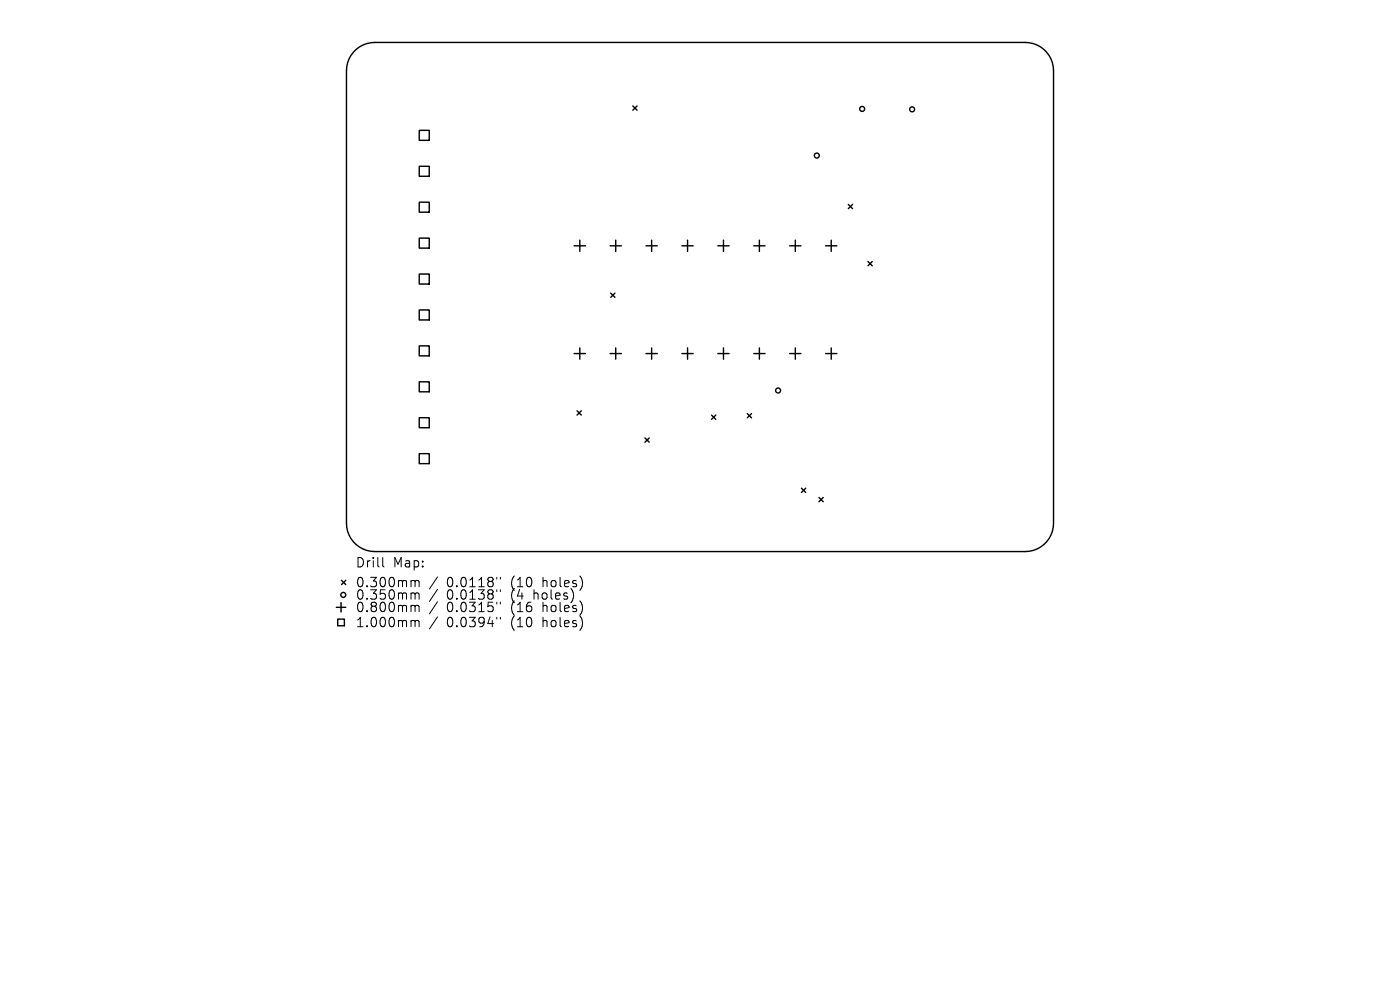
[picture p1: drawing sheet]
<svg xmlns="http://www.w3.org/2000/svg" width="297mm" height="210mm" viewBox="0 0 297 210" stroke-linecap="round" stroke-linejoin="round" font-family="sans-serif">
<defs><g id="words">
<g font-size="2.8">
<text x="75.4" y="120.7">Drill</text>
<text x="75.4" y="124.9">0.300mm</text>
<text x="83.4" y="120.7">Map:</text>
<text x="94.8" y="124.9">0.0118&quot;</text>
<text x="108.5" y="124.9">(10</text>
<text x="115.4" y="124.9">holes)</text>
<text x="75.4" y="127.5">0.350mm</text>
<text x="75.4" y="130.1">0.800mm</text>
<text x="94.8" y="127.5">0.0138&quot;</text>
<text x="94.8" y="130.1">0.0315&quot;</text>
<text x="108.5" y="127.5">(4</text>
<text x="108.5" y="130.1">(16</text>
<text x="113.5" y="127.5">holes)</text>
<text x="115.4" y="130.1">holes)</text>
<text x="75.4" y="133.3">1.000mm</text>
<text x="94.8" y="133.3">0.0394&quot;</text>
<text x="108.5" y="133.3">(10</text>
<text x="115.4" y="133.3">holes)</text>
</g>
</g></defs>
<g fill="none" stroke="#000" stroke-width=".3">
<path d="M75 11.1a6 6 0 0 1 4.5-2.1h138a6 6 0 0 1 6 6v96a6 6 0 0 1-6 6h-138a6 6 0 0 1-6-6v-96a6 6 0 0 1 1.5-3.9zM88.9 27.7h2.2v2.1h-2.2zM88.9 35.3h2.2v2.1h-2.2zM134.3 22.5l.9 .9M135.2 22.5l-.9 .9M88.9 42.9h2.2v2.1h-2.2zM88.9 50.5h2.2v2.1h-2.2zM88.9 58.1h2.2v2.2h-2.2zM121.8 52.1h2.4M123 50.9v2.4M129.4 52.1h2.4M130.6 50.9v2.4"/>
<path d="M137 52.1h2.4M138.2 50.9v2.4M144.7 52.1h2.4M145.9 50.9v2.4M152.3 52.1h2.4M153.5 50.9v2.4M159.9 52.1h2.4M161.1 50.9v2.4M167.5 52.1h2.4M168.7 50.9v2.4M175.1 52.1h2.4M176.3 50.9v2.4"/>
<path d="M180 43.4l.9 .9M180.9 43.4l-.9 .9M184.1 55.5l.9 .9M185 55.5l-.9 .9M88.9 65.8h2.2v2.1h-2.2zM88.9 73.4h2.2v2.1h-2.2zM121.8 75h2.4M123 73.8v2.4M129.4 75h2.4M129.6 62.2l.9 .9M130.5 62.2l-.9 .9M130.6 73.8v2.4"/>
<path d="M137 75h2.4M138.2 73.8v2.4M144.7 75h2.4M145.9 73.8v2.4M152.3 75h2.4M153.5 73.8v2.4M159.9 75h2.4M161.1 73.8v2.4M167.5 75h2.4M168.7 73.8v2.4M175.1 75h2.4M176.3 73.8v2.4"/>
<path d="M88.9 81h2.2v2.1h-2.2zM88.9 88.6h2.2v2.1h-2.2zM88.9 96.2h2.2v2.2h-2.2zM122.4 87.1l.9 .9M123.3 87.1l-.9 .9M136.8 92.9l.9 .9M137.7 92.9l-.9 .9M150.9 88.1l.9 .9M151.8 88.1l-.9 .9M158.5 87.7l.9 .9M159.4 87.7l-.9 .9M170 103.6l.9 .9"/>
<path d="M170.9 103.6l-.9 .9M173.7 105.5l.9 .9M174.6 105.5l-.9 .9M71.4 128.8h2M71.6 131.3h1.5v1.4h-1.5zM72.4 127.8v2M72.5 123.1l.9 .9M73.4 123.1l-.9 .9"/>
<circle cx="173.3" cy="33" r=".52"/>
<circle cx="182.9" cy="23.1" r=".52"/>
<circle cx="193.5" cy="23.2" r=".52"/>
<circle cx="165.1" cy="82.8" r=".53"/>
<circle cx="72.8" cy="126.2" r=".52"/>
</g>
<g fill="none" stroke="#000" stroke-width=".21">
<path d="M81.2 118.3v1.7l.3 .3M87.5 123.1h.3l.3 .3M87.5 125.8l.5 .1 .1 .2M87.5 128.4h.3l.3 .3M87.5 131.6l.5 .1 .1 .2M88.1 123.4l.2-.3 .5 .1 .1 1.3M88.1 123.4v1.1M88.1 126.1v1M88.1 128.7v1M88.1 131.9v1M88.1 126.1l.2-.3 .5 .1 .1 1.2M88.1 128.7l.2-.3 .5 .1 .1 1.2"/>
<path d="M88.1 131.9l.2-.3 .5 .1 .1 1.2M92.8 122.4l-1.7 2.5M92.8 125l-1.7 2.6M92.8 127.7l-1.7 2.5M92.8 130.9l-1.7 2.5M105.4 122.5v.3M105.4 125.1v.4M105.4 127.7v.4M105.4 130.9v.4M106.1 122.5v.3M106.1 125.1v.4M106.1 127.7v.4"/>
<path d="M106.1 130.9v.4"/>
</g>
<use href="#words"/>
</svg>
